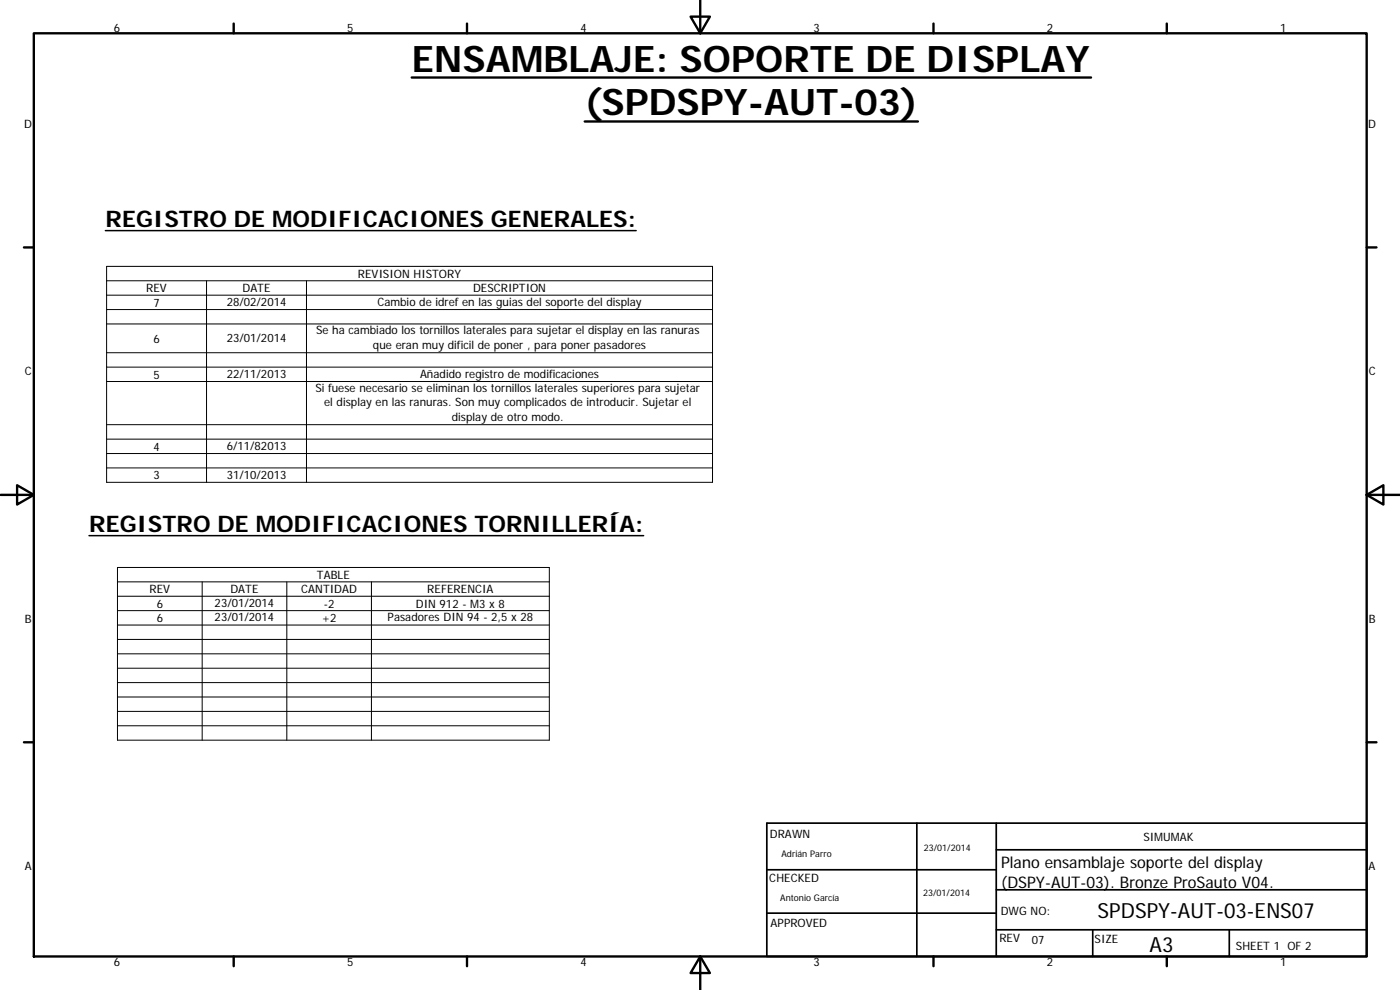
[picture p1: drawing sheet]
<svg xmlns="http://www.w3.org/2000/svg" width="420mm" height="297mm" viewBox="0 0 420 297" stroke-linecap="round" stroke-linejoin="round" font-family="sans-serif">
<defs><g id="words">
<g font-size="11">
<text x="123.6" y="21.5">ENSAMBLAJE: SOPORTE DE DISPLAY</text>
<text x="175.5" y="34.6">(SPDSPY-AUT-03)</text>
</g>
<g font-size="6.9">
<text x="31.7" y="68.1">REGISTRO DE MODIFICACIONES GENERALES:</text>
<text x="26.7" y="159.6">REGISTRO DE MODIFICACIONES TORNILLERÍA:</text>
</g>
<g font-size="6.3">
<text x="329.4" y="275.4">SPDSPY-AUT-03-ENS07</text>
<text x="345" y="285.6">A3</text>
</g>
<g font-size="4.8">
<text x="300.5" y="260.6">Plano ensamblaje soporte del display</text>
<text x="300.5" y="266.3">(DSPY-AUT-03). Bronze ProSauto V04.</text>
</g>
<g font-size="3.5">
<text x="34.2" y="9.6">6</text>
<text x="104.2" y="9.6">5</text>
<text x="174.2" y="9.6">4</text>
<text x="244.2" y="9.6">3</text>
<text x="314.2" y="9.6">2</text>
<text x="384.2" y="9.6">1</text>
<text x="7.3" y="38.4">D</text>
<text x="410.6" y="38.4">D</text>
<text x="107.4" y="83.4">REVISION HISTORY</text>
<text x="43.9" y="87.7">REV</text>
<text x="72.8" y="87.7">DATE</text>
<text x="142" y="87.7">DESCRIPTION</text>
<text x="46" y="92">7</text>
<text x="68" y="91.8">28/02/2014</text>
<text x="113.3" y="91.7">Cambio de idref en las guias del soporte del display</text>
<text x="94.9" y="100.4">Se ha cambiado los tornillos laterales para sujetar el display en las ranuras</text>
<text x="46" y="102.8">6</text>
<text x="68" y="102.6">23/01/2014</text>
<text x="111.9" y="104.7">que eran muy dificil de poner , para poner pasadores</text>
<text x="7.4" y="112.6">C</text>
<text x="46" y="113.6">5</text>
<text x="68" y="113.4">22/11/2013</text>
<text x="126.1" y="113.3">Añadido registro de modificaciones</text>
<text x="410.8" y="112.6">C</text>
<text x="94.6" y="117.6">Si fuese necesario se eliminan los tornillos laterales superiores para sujetar</text>
<text x="97.3" y="122">el display en las ranuras. Son muy complicados de introducir. Sujetar el</text>
<text x="135.6" y="126.3">display de otro modo.</text>
<text x="46" y="135.2">4</text>
<text x="68" y="135">6/11/82013</text>
<text x="46" y="143.8">3</text>
<text x="68" y="143.6">31/10/2013</text>
<text x="95.1" y="173.7">TABLE</text>
<text x="44.9" y="178">REV</text>
<text x="69.1" y="178">DATE</text>
<text x="90.4" y="178">CANTIDAD</text>
<text x="128.2" y="178">REFERENCIA</text>
<text x="47" y="182.3">6</text>
<text x="64.4" y="182.1">23/01/2014</text>
<text x="97.2" y="182.4">-2</text>
<text x="124.8" y="182.3">DIN 912 - M3 x 8</text>
<text x="7.4" y="186.9">B</text>
<text x="47" y="186.6">6</text>
<text x="64.4" y="186.4">23/01/2014</text>
<text x="96.6" y="186.7">+2</text>
<text x="116.3" y="186.4">Pasadores DIN 94 - 2,5 x 28</text>
<text x="410.8" y="186.9">B</text>
<text x="231.1" y="251.4">DRAWN</text>
<text x="343.2" y="252.3">SIMUMAK</text>
<text x="7.4" y="261.1">A</text>
<text x="410.8" y="261.1">A</text>
<text x="230.9" y="264.6">CHECKED</text>
<text x="300.3" y="274.5">DWG NO:</text>
<text x="231.3" y="278.2">APPROVED</text>
<text x="299.9" y="282.6">REV</text>
<text x="309.7" y="283.3">07</text>
<text x="328.5" y="283">SIZE</text>
<text x="370.9" y="285.1">SHEET 1 OF 2</text>
<text x="34.2" y="289.9">6</text>
<text x="104.2" y="289.9">5</text>
<text x="174.2" y="289.9">4</text>
<text x="244.2" y="289.9">3</text>
<text x="314.2" y="289.9">2</text>
<text x="384.2" y="289.9">1</text>
</g>
<g font-size="2.7">
<text x="234.5" y="257.1">Adrián Parro</text>
<text x="277.3" y="255.2">23/01/2014</text>
<text x="277" y="268.7">23/01/2014</text>
<text x="234.2" y="270.2">Antonio García</text>
</g>
</g></defs>
<g fill="none" stroke="#000" stroke-width=".71">
<path d="M10.1 10h400.1v277h-400.1zM70.1 7.1v2.9M140.2 7.1v2.9M207.3 5h5.8l-2.9 5zM210.2 0v10M280.2 7.1v2.9M350.2 7.1v2.9M123.6 23.3h203.8M175.5 36.4h100M7.2 74.2h2.9M410.2 74.2h2.9M.2 148.5h9.9"/>
<path d="M5.1 145.6l5 2.9-5 2.9zM410.2 148.5l5-2.9v5.8zM410.2 148.5h9.9M7.2 222.7h2.9M410.2 222.7h2.9M70.1 287v2.9M140.2 287v2.9M210.2 287l2.9 5h-5.8zM210.2 287v10M280.2 287v2.9M350.2 287v2.9"/>
</g>
<path d="M230.1 247h180.1v40h-180.1zM275.2 247v40M299 255h111.2M299 247v40M230.1 274h68.9M230.1 261h68.9M299 279h111.2M299 267h111.2M327.9 279v8M368.9 279v8" fill="none" stroke="#000" stroke-width=".51"/>
<path d="M31.6 69.2h159.3M26.7 160.7h166.5" fill="none" stroke="#000" stroke-width=".46"/>
<g fill="none" stroke="#000" stroke-width=".3">
<path d="M32 79.9h181.8v64.8h-181.8zM32 84.2h181.8M32 88.6h181.8M32 92.9h181.8M32 97.2h181.8M62 84.2v60.5M92 84.2v60.5M32 105.8h181.8M32 110.2h181.8M32 114.5h181.8M32 127.4h181.8M32 131.8h181.8"/>
<path d="M32 136.1h181.8M32 140.4h181.8M35.3 174.6h129.6M35.3 178.9h129.6M35.3 170.3h129.6v51.8h-129.6zM60.7 174.6v47.5M86.1 174.6v47.5M111.5 174.6v47.5M35.3 183.2h129.6M35.3 187.5h129.6M35.3 191.9h129.6M35.3 196.2h129.6"/>
<path d="M35.3 200.5h129.6M35.3 204.8h129.6M35.3 209.1h129.6M35.3 213.4h129.6M35.3 217.8h129.6"/>
</g>
<use href="#words"/>
</svg>
